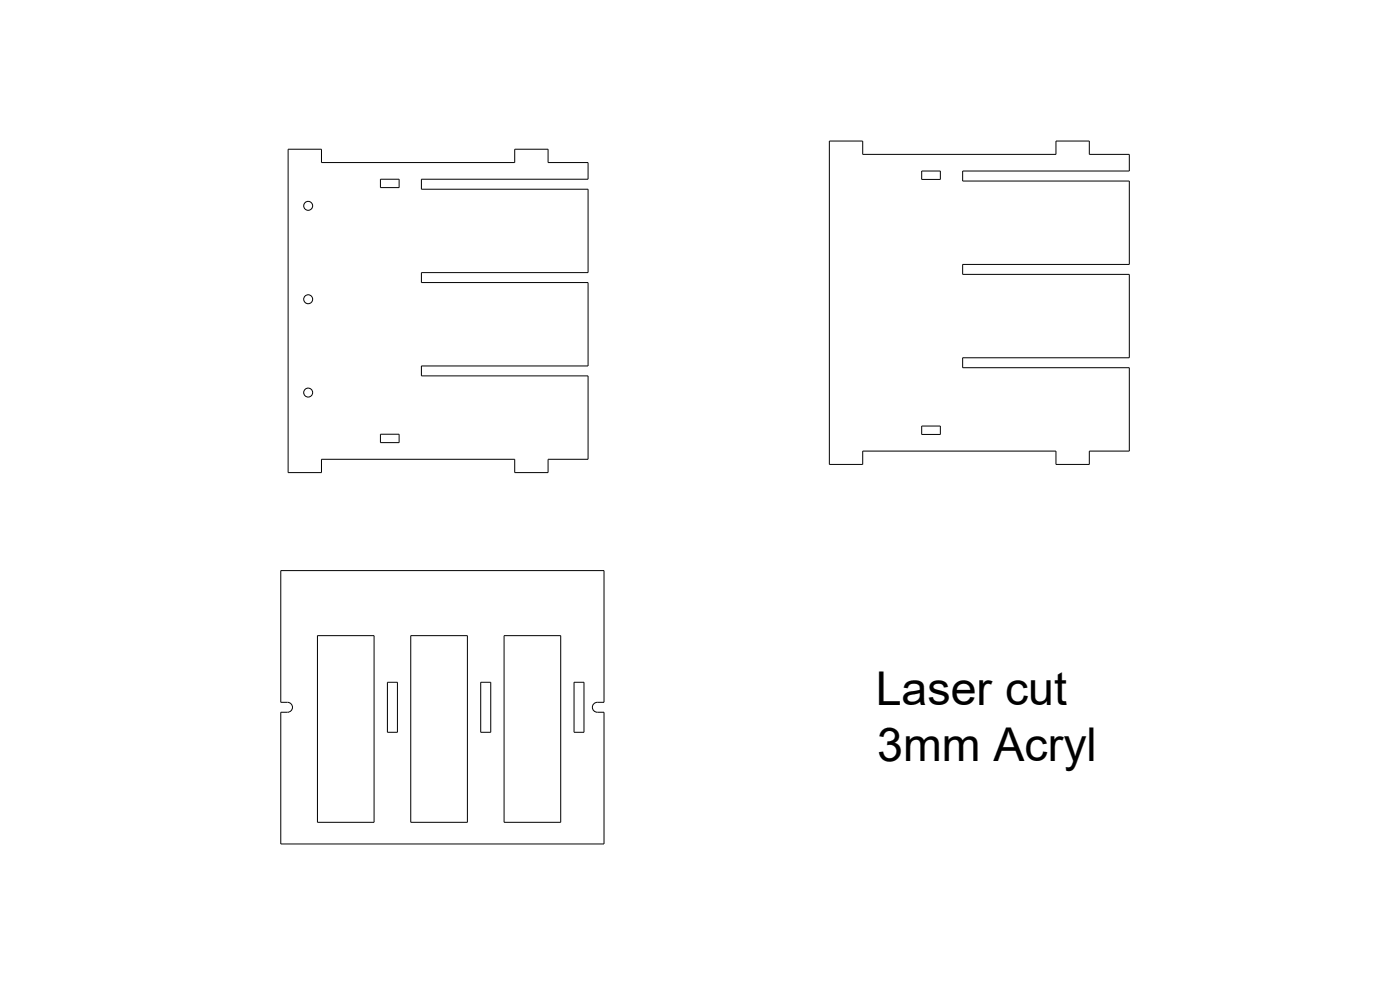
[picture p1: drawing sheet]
<svg xmlns="http://www.w3.org/2000/svg" width="420mm" height="297mm" viewBox="0 0 420 297" stroke-linecap="round" stroke-linejoin="round" font-family="sans-serif">
<defs><g id="words">
<g font-size="14">
<text x="262.8" y="211.7">Laser cut</text>
<text x="263.2" y="228.4">3mm Acryl</text>
</g>
</g></defs>
<!-- layer: Visible -->
<g fill="none" stroke="#000" stroke-width=".3">
<path d="M86.5 44.8h10v4h58v-4h10v4h12v5h-50v3h50v25h-50v3h50v25h-50v3h50v25h-12v4h-10v-4h-58v4h-10zM114.2 53.8h5.6v2.5h-5.6zM248.9 42.3h10v4h58v-4h10v4h12v5h-50v3h50v25h-50v3h50v25h-50v3h50v25h-12v4h-10v-4h-58v4h-10zM276.6 51.3h5.6v2.5h-5.6zM114.2 130.3h5.6v2.5h-5.6zM276.6 127.8h5.6v2.6h-5.6zM84.3 171.2h97v39.5h-2a1.49 1.49 0 0 0-1.5 1.5 1.49 1.49 0 0 0 1.5 1.5h2v39.5h-97v-39.5h2a1.49 1.49 0 0 0 1.5-1.5 1.49 1.49 0 0 0-1.5-1.5h-2zM95.3 190.7h17v56h-17zM123.3 190.7h17v56h-17zM151.3 190.7h17v56h-17zM116.3 204.7h3v15h-3zM144.3 204.7h3v15h-3z"/>
<path d="M172.3 204.7h3v15h-3z"/>
<circle cx="92.5" cy="61.8" r="1.34"/>
<circle cx="92.5" cy="89.8" r="1.34"/>
<circle cx="92.5" cy="117.8" r="1.34"/>
</g>
<use href="#words"/>
</svg>
